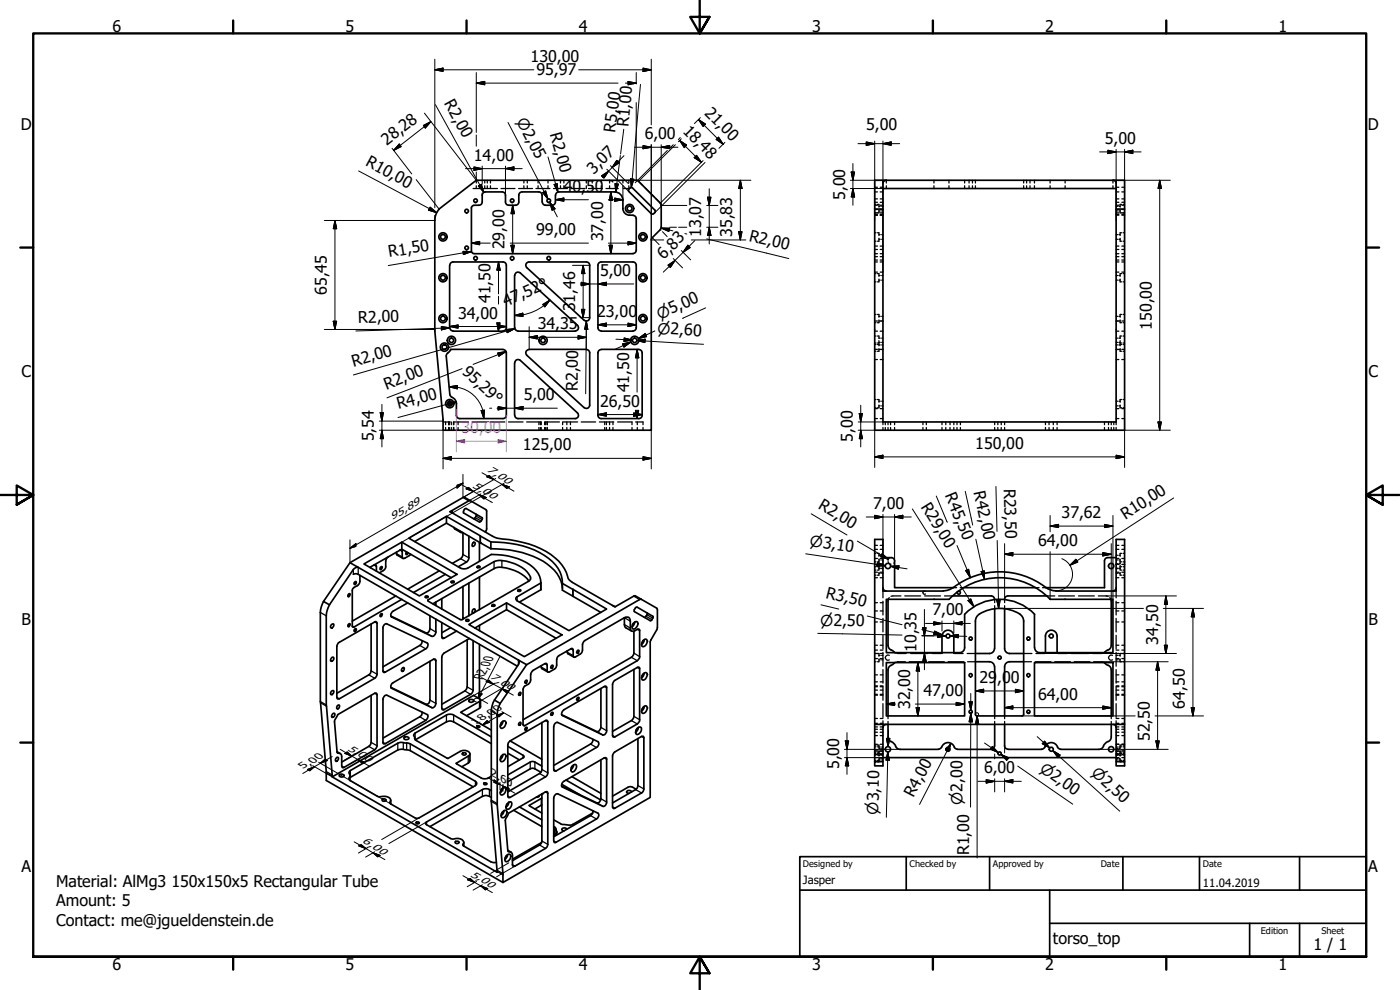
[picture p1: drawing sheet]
<svg xmlns="http://www.w3.org/2000/svg" width="420mm" height="297mm" viewBox="0 0 420 297" stroke-linecap="round" stroke-linejoin="round" font-family="sans-serif">
<defs><g id="words">
<g font-size="4.8">
<text x="33.7" y="9.6">6</text>
<text x="103.7" y="9.6">5</text>
<text x="173.7" y="9.6">4</text>
<text x="243.7" y="9.6">3</text>
<text x="313.7" y="9.6">2</text>
<text x="383.7" y="9.6">1</text>
<text x="159.3" y="18.5">130,00</text>
<text x="161" y="22.5">95,97</text>
<text x="133.2" y="31" transform="rotate(61 133.2 31)">R2,00</text>
<text x="211.3" y="34.1" transform="rotate(45 211.3 34.1)">21,00</text>
<text x="6.2" y="38.9">D</text>
<text x="165" y="40.2" transform="rotate(74 165 40.2)">R2,00</text>
<text x="184.7" y="39.9" transform="rotate(-83 184.7 39.9)">R5,00</text>
<text x="188.7" y="38.1" transform="rotate(-85 188.7 38.1)">R1,00</text>
<text x="193.5" y="41.8">6,00</text>
<text x="204.7" y="39.5" transform="rotate(45 204.7 39.5)">18,48</text>
<text x="260" y="39">5,00</text>
<text x="410.5" y="38.9">D</text>
<text x="116.1" y="43.7" transform="rotate(-38 116.1 43.7)">28,28</text>
<text x="331.5" y="43.2">5,00</text>
<text x="109.5" y="49.5" transform="rotate(28 109.5 49.5)">R10,00</text>
<text x="142.2" y="48.2">14,00</text>
<text x="178.2" y="52.4" transform="rotate(-45 178.2 52.4)">3,07</text>
<text x="169.2" y="57.5">40,50</text>
<text x="253.6" y="60" transform="rotate(-90 253.6 60)">5,00</text>
<text x="160.9" y="70.6">99,00</text>
<text x="210.4" y="71.1" transform="rotate(-90 210.4 71.1)">13,07</text>
<text x="219.8" y="71.1" transform="rotate(-90 219.8 71.1)">35,83</text>
<text x="116.8" y="77.2" transform="rotate(-10 116.8 77.2)">R1,50</text>
<text x="151.4" y="74.9" transform="rotate(-90 151.4 74.9)">29,00</text>
<text x="181" y="72.4" transform="rotate(-90 181 72.4)">37,00</text>
<text x="224.6" y="72.2" transform="rotate(13 224.6 72.2)">R2,00</text>
<text x="180.1" y="82.8">5,00</text>
<text x="199.3" y="78.1" transform="rotate(-45 199.3 78.1)">6,83</text>
<text x="98.1" y="88.5" transform="rotate(-90 98.1 88.5)">65,45</text>
<text x="137.5" y="95.6">34,00</text>
<text x="147.2" y="90.9" transform="rotate(-90 147.2 90.9)">41,50</text>
<text x="151.8" y="92" transform="rotate(-24 151.8 92)">47,52°</text>
<text x="172.7" y="93.5" transform="rotate(-90 172.7 93.5)">31,46</text>
<text x="179.3" y="95">23,00</text>
<text x="107.5" y="96.9" transform="rotate(-2 107.5 96.9)">R2,00</text>
<text x="161.4" y="98.8">34,35</text>
<text x="345.6" y="98.9" transform="rotate(-90 345.6 98.9)">150,00</text>
<text x="6.4" y="113.1">C</text>
<text x="106.1" y="110" transform="rotate(-16 106.1 110)">R2,00</text>
<text x="138.5" y="112" transform="rotate(42 138.5 112)">95,29°</text>
<text x="410.7" y="113.1">C</text>
<text x="116" y="116.9" transform="rotate(-21 116 116.9)">R2,00</text>
<text x="173.4" y="117.4" transform="rotate(-90 173.4 117.4)">R2,00</text>
<text x="188.8" y="117.7" transform="rotate(-90 188.8 117.7)">41,50</text>
<text x="119.6" y="122.8" transform="rotate(-15 119.6 122.8)">R4,00</text>
<text x="157.2" y="120.1">5,00</text>
<text x="180.1" y="122">26,50</text>
<text x="112.2" y="132.4" transform="rotate(-90 112.2 132.4)">5,54</text>
<text x="156.9" y="135.1">125,00</text>
<text x="256" y="132.5" transform="rotate(-90 256 132.5)">5,00</text>
<text x="292.7" y="134.7">150,00</text>
<text x="283.5" y="148.6" transform="rotate(67 283.5 148.6)">R45,50</text>
<text x="292.2" y="147.6" transform="rotate(78 292.2 147.6)">R42,00</text>
<text x="301.3" y="146.7" transform="rotate(89 301.3 146.7)">R23,50</text>
<text x="245.4" y="152.5" transform="rotate(30 245.4 152.5)">R2,00</text>
<text x="262.1" y="152.7">7,00</text>
<text x="276.2" y="152.1" transform="rotate(58 276.2 152.1)">R29,00</text>
<text x="318.6" y="155.4">37,62</text>
<text x="337.8" y="155.9" transform="rotate(-33 337.8 155.9)">R10,00</text>
<text x="311.5" y="163.9">64,00</text>
<text x="247.6" y="179.3" transform="rotate(14 247.6 179.3)">R3,50</text>
<text x="279.8" y="184.6">7,00</text>
<text x="6.4" y="187.4">B</text>
<text x="410.7" y="187.4">B</text>
<text x="275" y="195.6" transform="rotate(-90 275 195.6)">10,35</text>
<text x="347.5" y="193.4" transform="rotate(-90 347.5 193.4)">34,50</text>
<text x="277.1" y="208.8">47,00</text>
<text x="294" y="205">29</text>
<text x="299.3" y="205">,00</text>
<text x="311.5" y="209.9">64,00</text>
<text x="273.1" y="212.8" transform="rotate(-90 273.1 212.8)">32,00</text>
<text x="355.6" y="212.6" transform="rotate(-90 355.6 212.6)">64,50</text>
<text x="345.1" y="222.3" transform="rotate(-90 345.1 222.3)">52,50</text>
<text x="251.8" y="230.7" transform="rotate(-90 251.8 230.7)">5,00</text>
<text x="295.3" y="232.1">6,00</text>
<text x="274.2" y="239.6" transform="rotate(-63 274.2 239.6)">R4,00</text>
<text x="290.8" y="256.7" transform="rotate(-90 290.8 256.7)">R1,00</text>
<text x="6.4" y="261.7">A</text>
<text x="410.7" y="261.7">A</text>
<text x="16.9" y="266.2">Material: AlMg3</text>
<text x="51.4" y="266.2">150x150x5 Rectangular Tube</text>
<text x="16.9" y="272">Amount: 5</text>
<text x="16.9" y="277.7">Contact: me@jgueldenstein.de</text>
<text x="316" y="283.3">torso_top</text>
<text x="394.2" y="285">1 / 1</text>
<text x="33.7" y="290.9">6</text>
<text x="103.7" y="290.9">5</text>
<text x="173.7" y="290.9">4</text>
<text x="243.7" y="290.9">3</text>
<text x="313.7" y="290.9">2</text>
<text x="383.7" y="290.9">1</text>
</g>
<text font-size="4.8" fill="#f0f" x="138.5" y="130">30,00</text>
<g font-size="4.6">
<text x="154.9" y="36.3" transform="rotate(62 154.9 36.3)">⌀2,05</text>
<text x="198" y="96" transform="rotate(-25 198 96)">⌀5,00</text>
<text x="197.2" y="100.1" transform="rotate(3 197.2 100.1)">⌀2,60</text>
<text x="242.9" y="163.9" transform="rotate(8 242.9 163.9)">⌀3,10</text>
<text x="246.2" y="187.7" transform="rotate(1 246.2 187.7)">⌀2,50</text>
<text x="311.8" y="231.3" transform="rotate(35 311.8 231.3)">⌀2,00</text>
<text x="327.3" y="232.2" transform="rotate(42 327.3 232.2)">⌀2,50</text>
<text x="263.6" y="244.4" transform="rotate(-89 263.6 244.4)">⌀3,10</text>
<text x="288.9" y="241.4" transform="rotate(-90 288.9 241.4)">⌀2,00</text>
</g>
<text font-size="4" x="144.8" y="204.1" transform="rotate(-62 144.8 204.1)">R2,00</text>
<g font-size="3.4">
<text x="241" y="265.4">Jasper</text>
<text x="361" y="266">11.04.2019</text>
</g>
<text font-size="3.2" x="146" y="141.5" transform="rotate(30 146 141.5)">7,00</text>
<g font-size="3.1">
<text x="141.6" y="146" transform="rotate(30 141.6 146)">5,00</text>
<text x="117.7" y="156.1" transform="rotate(-30 117.7 156.1)">95,89</text>
<text x="147" y="203.6" transform="rotate(29 147 203.6)">7,00</text>
<text x="142.7" y="217.5" transform="rotate(-30 142.7 217.5)">18,00</text>
<text x="90.9" y="230.9" transform="rotate(-30 90.9 230.9)">5,00</text>
<text x="147.2" y="232.6" transform="rotate(30 147.2 232.6)">2,60</text>
</g>
<g font-size="3">
<text x="104.2" y="224.9" transform="rotate(30 104.2 224.9)">5,00</text>
<text x="108.6" y="252.8" transform="rotate(30 108.6 252.8)">6,0</text>
<text x="113.3" y="255.6" transform="rotate(30 113.3 255.6)">0</text>
<text x="141" y="262.8" transform="rotate(30 141 262.8)">5,00</text>
</g>
<g font-size="2.7">
<text x="241" y="260.1">Designed by</text>
<text x="273" y="260.1">Checked by</text>
<text x="298" y="260.1">Approved by</text>
<text x="330.3" y="260">Date</text>
<text x="361" y="260">Date</text>
<text x="378.4" y="280.1">Edition</text>
<text x="396.6" y="280.1">Sheet</text>
</g>
</g></defs>
<!-- layer: Visible (ISO) -->
<g fill="none" stroke="#000" stroke-width=".51">
<path d="M150.7 57.6h-5a.98 .98 0 0 0-1 1v2M150.7 57.6a.98 .98 0 0 1 1 1v2M156.7 57.6a.98 .98 0 0 0-1 1v2M156.7 57.6h5M161.7 57.6a.98 .98 0 0 1 1 1v2M166.7 58.6v2M167.7 57.6h16.8M167.7 57.6a.98 .98 0 0 0-.9 1M184.4 57.6a2.51 2.51 0 0 1 2.5 2.5v2.5a2 2 0 0 0 2 2M188.7 57.5l6.8 6.6M188.7 56.8v.6M189.1 56.4l-.4 .4"/>
<path d="M189.1 56.4h.7M189.8 56.4l6.7 6.7v.6M191.6 54.4l6.6 6.5M191.7 54.4l-.7-.3h-48.1l-11.1 8.6M265 56.6h70M266 54.1l-.7 .2-.3 .5v71.8h70v-63.9h2.5M334 54.1a.89 .89 0 0 1 1 .7v7.9M130.5 66.2v33.1M131.8 62.7l-1 1.6-.3 1.8M134.9 79.6v18.7M135 79.6a.98 .98 0 0 1 1-1h14.9a.99 .99 0 0 1 1.1 1v18.7M142.2 61.6l-.5 .3-.2 .4v13l.2 .5 .5 .3"/>
<path d="M142.2 76.1h47.8M142.2 61.6h1.5M144.7 60.6a.98 .98 0 0 1-1 1M151.7 60.6a.98 .98 0 0 0 1 1h2a.99 .99 0 0 0 1-1M158.8 78.6a.98 .98 0 0 0-.9 .6 .98 .98 0 0 0 .2 1.1l17.2 15.8M158.8 78.6h17.2M162.8 60.6a.98 .98 0 0 0 .9 1h2a.99 .99 0 0 0 1-1M176 78.6a.98 .98 0 0 1 1 1v15.7M189 64.6h1a.98 .98 0 0 1 .9 1M190.9 65.6v9.5a.98 .98 0 0 1-.9 1M195.5 64.1h.6M195.7 71.3l-.2 .7v57.1h-62.5l-.1-3.2"/>
<path d="M196.5 63.8l-.3 .3M198.2 61l.2 .7v6.5M198.4 68.2l-.3 .6-2.3 2.5M262.5 62.7v-8.6h75v75h-75v-66.4h2.5M130.5 99.3l2.5 26.5M135 98.3a.98 .98 0 0 0 1 1M136 99.4h14.9M152 98.3a.98 .98 0 0 1-1 1M154.4 82.6v15.7M154.5 98.3a.98 .98 0 0 0 1 1M154.5 82.6a.99 .99 0 0 1 .6-.9 .99 .99 0 0 1 1 .2l17.2 15.7a.98 .98 0 0 1 .2 1.1 .98 .98 0 0 1-.9 .6M155.4 99.4h17.3"/>
<path d="M177 95.3a.98 .98 0 0 1-.6 .9 .98 .98 0 0 1-1.1-.1M179.5 98.3v-18.7a.99 .99 0 0 1 1-1h9.5a.98 .98 0 0 1 .9 1v18.7M179.5 98.3a.98 .98 0 0 0 .9 1M180.5 99.4h9.5M190.9 98.3a.98 .98 0 0 1-.9 1M134.4 105.9l-.4 .4-.1 .6 1.1 11.4 .2 .6 .4 .3M135.2 104.9l-.8 1M135.3 104.8h15.6M135.3 104.9h-.1M135.7 119.2a2 2 0 0 1 1.3 1.9M151 104.9a.98 .98 0 0 1 1 1v18.7M154.4 108.9v15.7"/>
<path d="M154.5 108.9a.99 .99 0 0 1 .6-.9 .99 .99 0 0 1 1 .1l17.2 15.8a.98 .98 0 0 1 .2 1.1 .98 .98 0 0 1-.9 .6h-17.2a.99 .99 0 0 1-.9-1M158.8 104.9a.98 .98 0 0 0-.9 .6 .98 .98 0 0 0 .2 1.1l17.2 15.7M158.8 104.8h17.2M176 104.9a.98 .98 0 0 1 1 1v15.7M180.4 104.9a.98 .98 0 0 0-.9 1v18.7M180.5 104.8h11.2M191.7 104.9a.98 .98 0 0 1 1 1v18.7M137 124.6a.99 .99 0 0 0 1 1h13a.98 .98 0 0 0 1-1M137 121.1v3.5M177 121.6a.98 .98 0 0 1-.6 .9 .98 .98 0 0 1-1.1-.2M179.5 124.6a.98 .98 0 0 0 .9 1h11.3M192.7 124.6a.98 .98 0 0 1-1 1"/>
<path d="M134 154.9v2.1M135.1 153.5l12.7 7.4 1.4 .6a35.3 35.3 0 0 1 16.1 4.9 11.9 11.9 0 0 1 5.2 7.1l1.3 1.2 12.7 7.4 6-3.4 2 1.1M135.1 153.5h.7l-.4 .2 .4 .2M136.2 158.2l.3 .5 1.8 1.1M137.9 159.2a.76 .76 0 0 0 1 .6M138.9 159.8v6.9l-.7 .9-2.4 1.4M139.4 152.8l.5-.2 4.8 2.7 .1 .3-.4 .7-.5 .3-4.8-2.7zM141.2 150.2l4.8 2.9v5.6l-.3 .9M141.2 150.2l-.5 .1-5.6 3.2M141.2 150.2l-1.8-1-.5 .1-33.9 19.5-7.9 11.7M142.9 154.3v.6l-.4 .6-.4 .1M104.6 178.2l.2-.1 .3 .2-.2 .5-.4 .3-.1-.4z"/>
<path d="M105 168.8l53.1 30.6 33.9-19.5 .5-.1M106 172.3l.8-.2 .7 .2 47.8 27.6M107.5 170.2a1.52 1.52 0 0 0-1.5 .7l-7.1 10.6M108 172.6l-.1 2.2a2.94 2.94 0 0 1-1.9 1.7l-.3 .5v11l.3 .2 14.6-8.4M109.2 169.2l11.4-6.5 16.6 9.6-11.3 6.5zM111 170.2l9.6-5.4 14.8 8.5M111.2 170.2v.2M112.3 169.5h.5l.1 .2 .1 1.7M114.1 170.3l.4-.3 .2 .2-.1 .5-.4 .2zM116.5 167.1l-.5 .5a3.9 3.9 0 0 0-.2 2.7 2.73 2.73 0 0 1-1.9 1.6M118.8 178.8l-13.1 7.6M119 165.7l.2 .8 1.8 1.1"/>
<path d="M120 165l.7 .1v2l.3 .5 .5-.1 1.8-1.2M120.6 162.7v2.1M122 165.6l-.1 .8h.3l.3-.6M124.5 162.5l9.5-5.5 10.1 5.9M127.6 178.9h.8l.1 .3a.6 .6 0 0 1-.9-.1zM131.9 171.2l-9.5 5.6M132.6 179.6v3.1M133.7 172.3l-9.6 5.5M135.4 174.4l.5-.1 .4 .2-.2 .4h-.3l-.5-.3zM138.9 175.9v10M140.7 160.9v6.9l-.7 .8-2.5 1.4M140.7 174.9v9.9"/>
<path d="M141.9 163l.5-.3 .2 .4-.2 .6-.5 .2-.2-.3zM143.2 170l.5-.2 .4 .4-.8 .1zM143.9 173.1v9.8M144 162.7l-.1 5.7M144.1 162.9v-2.1l-10.1-5.9-11.3 6.6 15.9 9.1 1.7-.1 7.1-4.1a17.5 17.5 0 0 1 13.5 4.8 5.6 5.6 0 0 1 1.4 3.7l-7.1 4.2a.65 .65 0 0 0-.4 .6 .65 .65 0 0 0 .4 .6l15.6 8.9 11.3-6.5-10.1-5.9M144.1 160.8l3.2 1.8M144.1 162.9l3.2 1.7M147.3 162.6a27.3 27.3 0 0 1 18.4 5.9 8.6 8.6 0 0 1 3.1 6.6M147.3 164.6a28.6 28.6 0 0 1 17 4.7 9.8 9.8 0 0 1 4.5 7.2M147.3 162.6v2M155.4 177l.6-.1 .3 .2-.5 .4zM158.7 174.4a11.4 11.4 0 0 0-9.9-4l-18.9 10.8"/>
<path d="M162.3 174.7v2.3l-6.4 3.6M168.8 175.1l3.2 1.7M168.8 175.1v2l3.2 1.8M172 178.9l8.3 4.9M172 176.8v2.1M192.5 179.8l4.6 2.7 .2 .4-.1 5.7-2.1 4v46.7l-44.2 25.5v-2.7l-1.7-20.6v-27.1a6.5 6.5 0 0 1 .9-3.3M265 176.3a.98 .98 0 0 0 1 1M265 167.3h2.5a.99 .99 0 0 1 1 1v8h17.6M266.6 179.8l-.1 13.8M283.1 177.3h-18.1v-15.5h-2.5v66.7M285.8 178.8h11.7a.98 .98 0 0 1 .9 1M286.1 176.2l-1.4 .8-1.6 .3"/>
<path d="M286.1 176.3a22.8 22.8 0 0 1 27.8 0M287.7 177.3a.48 .48 0 0 1 .5 .5 .48 .48 0 0 1-.6 .5 .48 .48 0 0 1-.3-.7M289.2 176.3h21.6M298.5 179.8v.1M301.5 179.8v.1M313.9 176.2l1.4 .8 1.6 .3M314.1 178.8h-11.6a.98 .98 0 0 0-1 1M315.2 179.8h18.8v16h-22M315.2 179.8a21 21 0 0 0-30.4 0h-18.8v16h22M316.9 177.3h18.1v-15.5h2.5v55.5h-75M333.4 179.8l.1 13.8M335 167.3h-2.5a.98 .98 0 0 0-1 1v8h-17.6"/>
<path d="M335 176.3a.98 .98 0 0 1-1 1M97.1 180.5l-.7 1.7-.3 1.6v26.7l1.8 21v2.7l53 30.6M97.1 180.5l1.8 1M98.9 181.5l-.7 1.7-.3 1.6v26.7l1.8 21.6 42.4-24.5 1.8 1.1M99.4 187.4l.5-.2 .3 .3-.3 .6-.5 .4-.2-.4zM99.4 197.5l.5-.3 .2 .1v.6a.68 .68 0 0 1-.8 .5zM101.5 192.9l11-6.3 .2-.1 .4 .2v16l-.6 .8-10.6 6.2h-.6l-.2-.5v-15.3zM104.5 187.4l.5-.3-.3 .9-.3-.1zM106.5 188.7l.4-.1v.4l-.5 .5-.2-.3zM111.4 187.2v14.1l-.2 .7-.5 .5-9.6 5.5M114.3 184.2l.4-.1v.2l-.1 .5-.4 .2-.2-.3zM115.3 187.4l.8-.2 12.2 5.8 .2 .4-.2 .8-.5 .5-12.2 7h-.5l-.2-.2v-13.4z"/>
<path d="M122.4 180.9l-4.7 2.7-.4 .7 .2 .8 12.1 5.8a1.3 1.3 0 0 0 1.2-1.2v-3.9M126.7 192.3l-.2 .9-.5 .5-11.1 6.4M128.4 180.1l20.4-11.8a11.7 11.7 0 0 1 9.9 4l.5 .8a1.06 1.06 0 0 1-.7 1.4l-19.9 11.5-10.1-5.6zM129 198.4v11.6l-.3 1.1-.8 .2-10.6-5.1M129 184.8v4.2l-.3 .6-.6 .3-10.8-5.1M130.8 180.6v1.1M132.6 186.8v4.3l.2 .5 .5-.1 3.7-2.2M135.3 188.3l-2.7 1.6M139.8 186l.6-.1 .4 .2-.3 .3h-.3h-.2zM140.2 192l-.1 14.4-.6 .9-6.9 4M140.7 187.4l11.3-6.5 16.7 9.6-11.3 6.5zM140.9 191.6l-7.6 4.3-.6 .9-.1 15.7 .2 .5 .5-.1 7.9-4.6 .7-.9 .1-15.2"/>
<path d="M141.9 183l.5-.3 .2 .4-.2 .6-.5 .2-.2-.3zM142.5 188.5l9.5-5.6 14.9 8.6M143.9 187.6v1.6M143.9 193.3v16.4M147.6 181.5l.5-.2 .5 .3-.6 .3-.3-.1zM152 180.9v2M155.6 198a1.06 1.06 0 0 1 0 1.4l-7.2 10.6M158.1 199.4l-8 11.7M162.4 199.8l.3 .8 1.8 1.1M170.2 195.2l.2 .9 1.8 1.1M173.3 195.2l.2-.1 .3 .1-.2 .6-.4 .2-.2-.3zM183.8 181.7l.9 .3"/>
<path d="M187.4 185.3l.2 2.8 1.9 1.2M190.1 187l-.3 .5M190.2 186.9l.7-.4h.3a1.46 1.46 0 0 1-1.3 2.2 1.25 1.25 0 0 1 .3-1.8zM190.2 189.4v6.5l-.7 1.3-32.5 18.7M190.6 186.6l-.4 .8-.5 .7M190.8 182.2h.4l4.7 2.7 .1 .3-.5 1h-.4l-4.7-2.7v-.6zM193 192.3l-.3 .5M193 192.1l1-.3a1.43 1.43 0 0 1-1.2 2.2 1.3 1.3 0 0 1 .2-1.9zM193.4 191.9l-.3 .9-.6 .6M194.2 183.9v.6l-.5 .6-.3 .1M266 198.8h23.5v16h-23.5zM266.5 193.6l.4 1 .5 .4"/>
<path d="M267.4 195l1.2 .8M267.4 199.6l-.7 .7-.2 .7v13.8M268.6 198.8l-1.2 .8M282.7 190.8v5M282.8 190.8a1.75 1.75 0 0 1 1.7-1.7 1.75 1.75 0 0 1 1.8 1.7M286.3 190.8v5M289.5 184.3v10a1.49 1.49 0 0 1-1.5 1.5M289.5 184.3a14.5 14.5 0 0 1 21 0M292.7 198.6h4.3a1.49 1.49 0 0 1 1.4 1.4M294 184.2l-1.1 1.2-.2 1v27.9M294 184.2a11.8 11.8 0 0 1 12.1 0M298.5 194.6a1.49 1.49 0 0 1-1.5 1.5h-4.3"/>
<path d="M298.5 182.7v11.8M301.5 182.7v11.9a1.49 1.49 0 0 0 1.5 1.5h4.2M306 184.2l.7 .7 .5 1.5v27.9M307.2 198.6h-4.2a1.49 1.49 0 0 0-1.5 1.4M310.5 198.8h23.5v16h-23.5zM310.5 184.3v10M310.5 194.3a1.49 1.49 0 0 0 1.5 1.5M313.8 190.8a1.75 1.75 0 0 1 1.7-1.7 1.75 1.75 0 0 1 1.7 1.7M313.8 190.8v5M317.2 190.8v5M331.4 198.8l1.1 .8M332.5 195l-1.1 .8"/>
<path d="M332.6 199.6l.7 .7 .2 .7v13.8M333.5 193.6l-.2 .7-.7 .7M99.4 207.4l.5-.2 .3 .3-.3 .6-.5 .4-.2-.4zM99.8 214.3l.5-.3 .2 .1v.6a.68 .68 0 0 1-.9 .5zM101.2 211.8l.5-.3 .2 .3a.64 .64 0 0 1-.8 .8zM101.3 214.4l11.2-6.4 .6 .1 .1 15.7-.3 .7-.4 .5-9.5 5.4-.4-.5v-2.9a1.24 1.24 0 0 0-1.4-1.1l-.8-9.6zM111.4 208.6v14.1l-.2 .7-.5 .6-8.1 4.6M115.6 208.6h.5l12.2 5.8 .2 .5-.2 .7-.5 .5-12.2 7-.5 .1-.2-.2v-13.5zM117.7 205l12.4-7.2 .6 .1 .1 13.2-.2 .7-.5 .5h-.5l-12.1-5.8-.2-.8zM120.7 200.5l.5-.2 .1 .3-.1 .6-.5 .3-.2-.3zM126.7 213.7l-.2 .9-.5 .5-11.1 6.4M140.7 210.1l.5-.2 .9 .2a.7 .7 0 0 1-.7 .6 .7 .7 0 0 1-.7-.6z"/>
<path d="M143.2 217.8h.6l.2 .2-.7 .3-.2-.3zM143.9 209.7l.3 .3-.3 .5-5.7 3.2 9.2 5.4M144.2 210l-.1 2.3-4.1 2.4M148.4 210l-.4 .9-.6 2.4v27.2l1.8 21.2-49.5-28.6M148.4 210l1.7 1.1M150.5 216.8l-.3 .5M150.6 216.6l1-.3a1.43 1.43 0 0 1-1.2 2.2 1.3 1.3 0 0 1 .2-1.9zM150.9 216.4l-.2 .8-.6 .7M155.7 217l.6-.3v.5l-.3 .4-.4-.1zM157.7 218.3l.3-.1 .2 .2-.1 .5-.4 .2-.2-.3zM157.7 204.2l.4-.1 .1 .2-.3 .7-.4-.1v-.3zM159.7 201.4l4.1-2.3 .3 .1 .1 2 .3 .5 2.1-1.1a3 3 0 0 0 .5-2.7l.2-.7 .5-.5 3.8-2.2 .4 .6 .2 2.1h.3l1.9-1.1a3 3 0 0 0 .4-2.7l.7-1.2 11.9-6.9a1.08 1.08 0 0 1 1.2-.1 1.08 1.08 0 0 1 .6 1.2v2.1a.84 .84 0 0 0 .4 .8 .84 .84 0 0 0 1-.1l.9-.5 .5 .3v8.3l-.7 .9-34 19.6-.3-.4v-10.6l.5-.9a2.25 2.25 0 0 0 1.8-1.9v-2z"/>
<path d="M162.6 216.8v14.1l-.2 .7-.5 .5-9.5 5.5M165.5 213.8l.4-.1 .1 .5-.6 .4-.1-.3zM166.6 217l.8-.2 12.1 5.8 .2 .4-.2 .8-.5 .5-12.1 7h-.5l-.2-.4v-12.9zM169 213.2l12.4-7.2 .5-.1 .2 .2v13.5l-.2 .3a.81 .81 0 0 1-1 .6l-12.1-5.8a.92 .92 0 0 1 .2-1.5zM173.3 209.3l.4-.1 .1 .2-.4 .7-.3-.1-.1-.2zM180.3 206.6v11.6l-.2 .7a.81 .81 0 0 1-1 .6l-10.6-5.1M184.3 204.3l7-4 .2-.2 .5 .3v15.9l-.7 .9-6.8 3.9-.4 .1-.3-.6v-15.3zM190.2 200.9v14.4l-.7 .9-5.7 3.2M191.1 218.7l-.2 .4M191.3 218.5l.7-.4 .3 .1a1.43 1.43 0 0 1-1.3 2.1 1.3 1.3 0 0 1 .3-1.8zM191.6 218.2l-.3 .9-.5 .6M193 202.3l-.3 .5"/>
<path d="M193 212.3l-.3 .5M193 202.2l1-.3a1.46 1.46 0 0 1-1.2 2.1 1.3 1.3 0 0 1 .2-1.8zM193 212.1l1-.3a1.43 1.43 0 0 1-1.2 2.2 1.3 1.3 0 0 1 .2-1.9zM193.4 201.9l-.3 .8-.6 .7M193.4 211.9l-.3 .9-.6 .6M266 217.3a.98 .98 0 0 0-1 1v11.5h-2.5v-1.3h2.5M266.5 217.3l.1 4.2 .3 .6 .5 .4M292.7 214.3l.5 .5h13.5l.5-.5M298.5 200.1v14.7M298.5 217.3v6.5M301.5 217.3v6.5a.98 .98 0 0 0 1 1M301.5 200.1v14.7"/>
<path d="M333.5 217.3v4.2l-.4 .6-.5 .4M334 217.3a.88 .88 0 0 1 1 1v10.2M337.5 217.3v12.5h-2.5v-1.3h2.5M100.9 227.4l.4-.2 .3 .3-.1 .4-.6 .6-.3-.4zM101.2 225.5l.9 .6M102 232.4l.7-.1 .6 .2a.74 .74 0 0 1-.8 .7 .74 .74 0 0 1-.7-.6zM104.9 231.4l14.5-8.4 1.2-.3 2.5 .5 19.6 11.2a.71 .71 0 0 1 .4 .7 .71 .71 0 0 1-.4 .6l-17.2 9.8-1-.2-7.2-4.1-.3-.4a1.02 1.02 0 0 0 .2-1.1 1.02 1.02 0 0 0-1-.6l-2.9-.2-8.4-4.9a.78 .78 0 0 1 .1-1.1v-.4a.78 .78 0 0 1-.1-1.1zM105 233.3l14.4-8.3 1.2-.2 2.5 .4 18.9 10.9M105 232.7v1.5M114.7 240l.7-.3 .5 .4-.8 .3-.3-.1zM121.2 221.3l.5-.2a.78 .78 0 0 1 1 .4l-.3 .4h-.7l-.4-.1zM124.5 221.5v.1"/>
<path d="M124.7 222l9.3-5.4 1.3-.3 .8 .3 11.3 6.5M138.7 226.1l.7-.2h.4l.1 .4-.8 .3zM141 226.2v2l-.2 .5-2.2 1.3M145.3 234.9h.6l.3 .3-.8 .2-.2-.3zM147.4 237.2l-.9-.5h-1.3l-17.4 10.1v.5l.2 .1 7.2 4.2 .8 .2a2.25 2.25 0 0 1 3.2 1.1l-.3 .6 .3 .4M147.4 221.1l-11.3-6.5-.8-.3-1.3 .3-9.4 5.3-.4 .5 .3 1.4 .4 .4 9.5 5.4 3.6-2.1a1.93 1.93 0 0 1 3 .9l-.5 .5-3.6 2.1 7.5 4.4 .8 .3a2.78 2.78 0 0 0 2.2-.8M147.4 239.3l-1.4-.6-1.2 .2-15.8 9.1M150.5 236.8l-.3 .5M150.5 226.8l-.3 .5M150.6 236.7l1-.4a1.43 1.43 0 0 1-1.2 2.2 1.3 1.3 0 0 1 .2-1.8zM150.6 226.7l.3-.3 .7-.1a1.5 1.5 0 0 1-1.2 2.2 1.3 1.3 0 0 1 .2-1.8zM150.9 236.4l-.2 .8-.6 .7"/>
<path d="M150.9 226.4l-.2 .9-.6 .6M152.4 224l4.6 2.6 .3 .4-.1 .3-4.8 2.7M152.4 226l3.5 2M153.1 222.3l10.6-6.1 .3-.1 .3 .2 .1 15.6-.2 .7-.5 .5-10.6 6.2h-.5l-.2-.4v-15.4l.2-.7zM153.1 222.3l9.5 5.5M161.8 238.7l-.3 .4-.5 .1M162.3 231.7l-2.1-1.1h-.8l-7 4M162.6 238.2v14.1l-.2 .7-.5 .5-8.1 4.7M162.6 229.9l-2.1-1.3-1.1-.1-7 4M162.6 239.4l-3.8 2.3 3.8 2.3M166.6 238.5l.8-.3 12.1 5.8 .2 .8-.7 .9-12.1 7-.5 .1-.2-.5v-12.9zM168.6 235.3l5.5 3.2"/>
<path d="M169 234.6l12.4-7.2 .7 .1v13.5l-.7 .9h-.5l-12.1-5.8a.97 .97 0 0 1 .2-1.5zM169.9 234l10.4 6M171.6 233l8.7 5M171.7 229.9l-.3 .4M171.8 229.7l1-.3a1.46 1.46 0 0 1-1.2 2.2 1.3 1.3 0 0 1 .2-1.9zM172.1 229.5l-.2 .8-.6 .6M177.9 221.9l-.2 .8-.5 .6-11 6.4M180.3 228v11.6l-.7 1.2-.5 .1-10.6-5.1M184.3 225.8l8.2-4.8 .5-.1 .2 .2v15.6l-.2 .7-.5 .5-8.2 4.7-.5-.5v-15.3zM189.5 237.6a.77 .77 0 0 0-.8-.4 .77 .77 0 0 0-.6 .6l.6 .2M190.9 236.8a2.2 2.2 0 0 0-2.4-.6l-4.7 2.7M191.5 221.6v14.1l-.2 .7-.5 .5-7 4"/>
<path d="M265 227.3h70M267.4 222.5l1 .7 .4 .7M268.8 223.9l.7 .8 .7 .1h11.5M282.6 224.1l-.4 .5-.5 .2M282.6 224.1a2.04 2.04 0 0 1 2.1-1.3 2.04 2.04 0 0 1 1.8 1.6l.8 .4M287.3 224.8h10.2M298.4 223.8a.98 .98 0 0 1-.9 1M302.5 224.8h10.2M313.6 224.1l-.4 .5-.6 .2M313.6 224.1a2.04 2.04 0 0 1 2.1-1.3 2.04 2.04 0 0 1 1.8 1.6l.8 .4M318.3 224.8h11.5M332.5 222.5l-.9 .7-.8 1.3-1 .3"/>
<path d="M117.3 240.1v1.1M125 246.7l.5-.1 .4 .3-.8 .3-.3-.3zM136.7 252.5h.9l.2 .3-.8 .3-.4-.3zM139.2 253.9l8.1 4.7 .8 .2 .9-.1M139.2 252.7v1.2M150.8 243.6l-.3 .5M150.9 243.5l.4-.3 .6-.1a1.43 1.43 0 0 1-1.3 2.2 1.19 1.19 0 0 1 .3-1.8zM151.3 243.3l-.3 .8-.6 .6M152 256.8l-.4 .6M152 256.7l.7-.4h.3a1.43 1.43 0 0 1-1.2 2.2 1.3 1.3 0 0 1 .2-1.8zM152.2 241.2l-.2 .3M152.3 256.4l-.2 .8-.6 .7"/>
<path d="M152.4 241l.3-.3 .7-.1a1.49 1.49 0 0 1-1.3 2.2 1.25 1.25 0 0 1 .3-1.8zM152.4 255.1l1 .6M152.6 244l11.1-6.4 .5-.1 .1 .2 .1 15.7-.2 .6-.5 .6-9.5 5.4-.3-.2-.1-.4v-2.8a1.24 1.24 0 0 0-1.3-1.2l-.9-9.2zM152.7 240.7l-.2 .8-.7 .7M154.2 243.1l8.4 4.9M155.9 242.1l6.7 3.9M162.6 252.8l-8.8 5M162.6 241.5l-2.1 1.2M166.2 248a1.91 1.91 0 0 1 .8 2.2l-.8 .5M166.2 250l.5 .4M166.9 248.8v1.5M170.1 248.8l-.4-.3a.7 .7 0 0 0-1 .5l.6 .3"/>
<path d="M177.9 244l-6.3 3.5-3.1-.2-2.3-1.3M177.9 243.3l-.2 .9-.5 .5-11 6.4"/>
<circle cx="132.9" cy="71.1" r="1.24"/>
<circle cx="132.9" cy="71.1" r=".73"/>
<circle cx="140" cy="63.3" r=".54"/>
<circle cx="140" cy="74.4" r=".54"/>
<circle cx="142.7" cy="77.5" r=".54"/>
<circle cx="142.7" cy="60.2" r=".54"/>
<circle cx="153.7" cy="60.2" r=".54"/>
<circle cx="153.7" cy="77.5" r=".54"/>
<circle cx="164.7" cy="77.5" r=".54"/>
<circle cx="164.7" cy="60.2" r=".54"/>
<circle cx="188.9" cy="62.6" r="1.24"/>
<circle cx="188.9" cy="62.6" r=".73"/>
<circle cx="192.9" cy="71.1" r="1.24"/>
<circle cx="192.9" cy="71.1" r=".73"/>
<circle cx="132.9" cy="83.3" r="1.24"/>
<circle cx="132.9" cy="95.6" r="1.24"/>
<circle cx="132.9" cy="83.3" r=".73"/>
<circle cx="132.9" cy="95.6" r=".73"/>
<circle cx="192.9" cy="95.6" r="1.24"/>
<circle cx="192.9" cy="83.3" r="1.24"/>
<circle cx="192.9" cy="95.6" r=".73"/>
<circle cx="192.9" cy="83.3" r=".73"/>
<circle cx="133.4" cy="104.2" r="1.24"/>
<circle cx="133.4" cy="104.2" r=".73"/>
<circle cx="135.5" cy="102.1" r=".67"/>
<circle cx="135.5" cy="102.1" r="1.24"/>
<circle cx="163" cy="102.1" r=".67"/>
<circle cx="163" cy="102.1" r="1.24"/>
<circle cx="190.5" cy="102.1" r=".67"/>
<circle cx="190.5" cy="102.1" r="1.24"/>
<circle cx="135" cy="121.1" r="1.24"/>
<circle cx="135" cy="121.1" r=".73"/>
<circle cx="106.7" cy="175" r=".4"/>
<circle cx="266.5" cy="169.8" r=".79"/>
<circle cx="333.5" cy="169.8" r=".79"/>
<circle cx="284.5" cy="190.8" r=".6"/>
<circle cx="291.3" cy="191.6" r=".48"/>
<circle cx="300" cy="197.3" r=".48"/>
<circle cx="308.6" cy="191.6" r=".48"/>
<circle cx="315.5" cy="190.8" r=".6"/>
<circle cx="156" cy="208.1" r=".45"/>
<circle cx="165.7" cy="200" r=".45"/>
<circle cx="291.3" cy="213.6" r=".48"/>
<circle cx="291.3" cy="202.6" r=".48"/>
<circle cx="308.6" cy="213.6" r=".48"/>
<circle cx="308.6" cy="202.6" r=".48"/>
<circle cx="266.5" cy="224.8" r=".79"/>
<circle cx="284.5" cy="224.8" r=".6"/>
<circle cx="300" cy="226.1" r=".48"/>
<circle cx="315.5" cy="224.8" r=".6"/>
<circle cx="333.5" cy="224.8" r=".79"/>
</g>
<!-- layer: Hidden (ISO) -->
<g fill="none" stroke="#000" stroke-width=".38">
<path d="M142 56.6h2.1M142.9 54.1v.8M142.9 55.7v.9M145.1 56.6h4.2M145.5 54.1v.8M145.5 55.7v.9M146.2 54.1v.8M146.2 55.7v.9M147.2 54.1v.8M147.2 55.7v.9M150.4 56.6h4.2M155.6 56.6h4.2"/>
<path d="M157.2 54.1v.8M157.2 55.7v.9M158.2 54.1v.8M158.2 55.7v.9M160.8 56.6h4.2M161.5 54.1v.8M161.5 55.7v.9M164.5 54.1v.8M164.5 55.7v.9M166.1 56.6h4.2M168.2 54.1v.8M168.2 55.7v.9"/>
<path d="M169.2 54.1v.8M169.2 55.7v.9M171.4 56.6h4.2M176 54.1v.8M176 55.7v.9M176.6 56.6h4.2M177.7 54.1v.8M177.7 55.7v.9M180.5 54.1v.8M180.5 55.7v.9M181.9 56.6h3.6M182.9 55.7v.9"/>
<path d="M183.3 54.3l-.4-.2v.8M183.6 54.4l.4 .2M184 56.6h.1M186.9 54.1v.8M186.9 55.7v.9M188.7 55.7v.9h-1.6M188.7 54.1v.8M190.9 54.1l.2 .1M191.4 54.2l1.5 1.5M193.6 56.4l2.6 2.6M196.8 59.6l1.5 1.5M262.5 57.6h.8"/>
<path d="M262.5 59.7h.8M262.5 56.2h.8M264.2 57.6h.8M264.2 59.7h.8M264.2 56.2h.8M265 54.1v.2M265 54.4v.3M265 54.8h.1M265.2 54.3l-.2 .3M265.6 54.2l.4-.1v.8M266 55.7v.9M280.3 54.1v.8"/>
<path d="M280.3 55.7v.9M284.8 54.1v.8M284.8 55.7v.9M289.5 54.1v.8M289.5 55.7v.9M290.8 54.1v.8M290.8 55.7v.9M291.8 54.1v.8M291.8 55.7v.9M292.7 54.1v.8M292.7 55.7v.9M307.2 54.1v.8"/>
<path d="M307.2 55.7v.9M308.1 54.1v.8M308.1 55.7v.9M309.1 54.1v.8M309.1 55.7v.9M310.5 54.1v.8M310.5 55.7v.9M315.2 54.1v.8M315.2 55.7v.9M319.7 54.1v.8M319.7 55.7v.9M334 55.7v.9"/>
<path d="M334.4 54.2l-.4-.1v.8M334.8 54.3l.2 .3M335 54.4v.3M335 54.1v.2M335 54.8h.1M335 57.6h.8M335 59.7h.8M335 56.2h.8M336.7 57.6h.8M336.7 59.7h.8M336.7 56.2h.8M198.4 61.4v.2"/>
<path d="M262.5 61.6h.8M262.5 76.1h.8M262.5 64.6h.8M262.5 78.6h.8M262.5 72.4h.4M262.5 69.8h.4M262.5 60.7h.8M262.5 77h.8M262.5 78h.8M262.5 62.9h.8M262.5 73.8h.8M262.5 74.9h.8"/>
<path d="M262.5 61.3h.4M262.5 64.3h.8M263.3 61.3h.5v.9M263.3 69.8h.5v.9M263.8 63v.9h-1.3M263.8 71.5v.9h-.5M263.8 70.4h.4M263.8 71.8h.4M263.8 61.9h.4M263.8 63.3h.4M264.2 61.6h.8M264.2 76.1h.8"/>
<path d="M264.2 64.6h.8M264.2 78.6h.8M264.2 60.7h.8M264.2 77h.8M264.2 78h.8M264.2 62.9h.8M264.2 63.9h.8M264.2 73.8h.8M264.2 74.9h.8M264.2 64.3h.8M264.6 70.4h.4M264.6 71.8h.4"/>
<path d="M264.6 61.9h.4M264.6 63.3h.4M335 61.6h.8M335 76.1h.8M335 64.6h.8M335 78.6h.8M335 70.4h.4M335 71.8h.4M335 60.7h.8M335 77h.8M335 78h.8M335 62.9h.8"/>
<path d="M335 63.9h.8M335 73.8h.8M335 74.9h.8M335 61.9h.4M335 63.3h.4M335 64.3h.8M335.8 70.4h.4M335.8 71.8h.4M335.8 61.9h.4M335.8 63.3h.4M336.2 63v.9h1.3M336.2 71.5v.9h.4"/>
<path d="M336.6 61.3h-.4v.9M336.6 69.8h-.4v.9M336.7 61.6h.8M336.7 76.1h.8M336.7 64.6h.8M336.7 78.6h.8M336.7 60.7h.8M336.7 77h.8M336.7 78h.8M336.7 62.9h.8M336.7 73.8h.8M336.7 74.9h.8"/>
<path d="M336.7 64.3h.8M337.1 72.4h.4M337.1 69.8h.4M337.1 61.3h.4M262.5 99.4h.8M262.5 96.3h.8M262.5 96.8h.4M262.5 94.3h.4M262.5 84.6h.4M262.5 82.1h.4M262.5 81.6h.8M263.3 82.1h.5v.8"/>
<path d="M263.3 94.3h.5v.9M263.8 83.7v.9h-.5M263.8 96v.8h-.5M263.8 94.9h.4M263.8 96.3h1.2M263.8 82.7h.4M263.8 84.1h.4M264.2 99.4h.8M264.2 81.6h.8M264.6 94.9h.4M264.6 82.7h.4M264.6 84.1h.4"/>
<path d="M335 99.4h.8M335 94.9h.4M335 96.3h1.2M335 82.7h.4M335 84.1h.4M335 81.6h.8M335.8 94.9h.4M335.8 82.7h.4M335.8 84.1h.4M336.2 83.7v.9h.4M336.2 96v.8h.4M336.6 82.1h-.4v.8"/>
<path d="M336.6 94.3h-.4v.9M336.7 99.4h.8M336.7 96.3h.8M336.7 81.6h.8M337.1 96.8h.4M337.1 94.3h.4M337.1 84.6h.4M337.1 82.1h.4M262.5 104.8h.8M262.5 119.9h.4M262.5 105.4h.4M262.5 102.9h.4"/>
<path d="M262.5 103.4h.4M262.5 100.8h.4M262.5 107.9h.8M263.3 100.8h.5v.7M263.3 119.9h.5v.8M263.3 102.9h.5M263.3 103.4h.5M263.8 102.2v1.5M263.8 104.6v.8h-.5M263.8 103.5h.4M263.8 104.9h.4M263.8 101.5h.4"/>
<path d="M263.8 102.7h.4M264.2 104.8h.8M264.2 107.9h.8M264.6 103.5h.4M264.6 104.9h.4M264.6 101.5h.4M264.6 102.7h.4M335 104.8h.8M335 103.5h.4M335 104.9h.4M335 101.5h.4M335 102.7h.4"/>
<path d="M335 107.9h.8M335.8 103.5h.4M335.8 104.9h.4M335.8 101.5h.4M335.8 102.7h.4M336.2 102.2v1.5M336.2 104.6v.8h.4M336.2 102.9h.4M336.2 103.4h.4M336.6 100.8h-.4v.7M336.6 119.9h-.4v.8M336.7 104.8h.8"/>
<path d="M336.7 107.9h.8M337.1 119.9h.4M337.1 105.4h.4M337.1 102.9h.4M337.1 103.4h.4M337.1 100.8h.4M133 126.6h2.1M133.7 126.6v.8M133.7 128.3v.8M134.7 126.6v.8M134.7 128.3v.8M134.8 126.6v.8"/>
<path d="M134.8 128.3v.8M135.4 126.6v.8M135.4 128.3v.8M136.1 126.6v.8M136.1 128.3v.8M136.2 128.3v.8M137.5 126.6v.8M137.5 128.3v.8M140.6 126.6h-4.4v.8M141.7 126.6h4.3M147.1 126.6h4.4M152.6 126.6h4.4"/>
<path d="M158.1 126.6h4.3v.8M161.7 126.6v.8M161.7 128.3v.8M162.2 126.6v.8M162.2 128.3v.8M162.4 128.3v.8M163.4 126.6v.8M163.4 128.3v.8M163.5 126.6h4.4M163.8 126.6v.8M163.8 128.3v.8M164.2 126.6v.8"/>
<path d="M164.2 128.3v.8M164.3 126.6v.8M164.3 128.3v.8M168.8 126.6v.8M168.8 128.3v.8M169 126.6h4.4M170.1 126.6v.8M170.1 128.3v.8M171.2 126.6v.8M171.2 128.3v.8M174.4 126.6h4.4M179.9 126.6h4.3"/>
<path d="M181.5 126.6v.8M181.5 128.3v.8M182 126.6v.8M182 128.3v.8M182.9 126.6v.8M182.9 128.3v.8M184 126.6v.8M184 128.3v.8M185.4 126.6h4.3v.8M189.7 128.3v.8M190.8 126.6h2.2v.8M191.3 126.6v.8"/>
<path d="M191.3 128.3v.8M193 128.3v.8M262.5 125.6h.8M262.5 122.4h.4M262.5 122.6h.8M263.8 121.5v.9h-.5M263.8 120.4h.4M263.8 121.8h.4M264.2 125.6h.8M264.2 122.6h.8M264.6 120.4h.4M264.6 121.8h.4"/>
<path d="M265 126.6v.8M265 128.3v.8M265.7 126.6v.8M265.7 128.3v.8M266.5 126.6v.8M266.5 128.3v.8M267.3 126.6v.8M267.3 128.3v.8M268.5 126.6v.8M268.5 128.3v.8M277 126.6v.8M277 128.3v.8"/>
<path d="M278 126.6v.8M278 128.3v.8M282.7 126.6v.8M282.7 128.3v.8M283.8 126.6v.8M283.8 128.3v.8M285.1 126.6v.8M285.1 128.3v.8M286.3 126.6v.8M286.3 128.3v.8M287.2 126.6v.8M287.2 128.3v.8"/>
<path d="M288.2 126.6v.8M288.2 128.3v.8M298.5 126.6v.8M298.5 128.3v.8M299.5 126.6v.8M299.5 128.3v.8M300.5 126.6v.8M300.5 128.3v.8M301.5 126.6v.8M301.5 128.3v.8M313.8 126.6v.8M313.8 128.3v.8"/>
<path d="M314.8 126.6v.8M314.8 128.3v.8M316.1 126.6v.8M316.1 128.3v.8M317.2 126.6v.8M317.2 128.3v.8M331.5 126.6v.8M331.5 128.3v.8M332.7 126.6v.8M332.7 128.3v.8M333.5 126.6v.8M333.5 128.3v.8"/>
<path d="M334.3 126.6v.8M334.3 128.3v.8M335 126.6v.8M335 128.3v.8M335 125.6h.8M335 120.4h.4M335 121.8h.4M335 122.6h.8M335.8 120.4h.4M335.8 121.8h.4M336.2 121.5v.9h.4M336.7 125.6h.8"/>
<path d="M336.7 122.6h.8M337.1 122.4h.4M262.5 164.8h.8M262.5 167.6h.8M262.5 169.3h.8M262.5 173.3h.8M262.5 168.6h.4M262.5 166h.4M262.5 171.1h.4M262.5 172.6h.4M262.5 170h.4M262.5 163.6h.8"/>
<path d="M262.5 171.7h.8M263.3 166h.5v.9M263.3 168.6h.5M263.3 171.1h.5M263.3 170h.5M263.8 167.8v1.3h.4M263.8 169.6v1.3M263.8 171.8v.8h-.5M263.8 166.6h.4M263.8 168h.4M263.8 170.5h.4M263.8 170.6h.4"/>
<path d="M263.8 172h.4M264.2 164.8h.8M264.2 167.6h.8M264.2 169.3h.8M264.2 173.3h.8M264.2 163.6h.8M264.2 171.7h.8M264.6 166.6h.4M264.6 168h.4M264.6 169.1h.4M264.6 170.5h.4M264.6 170.6h.4"/>
<path d="M264.6 172h.4M265 177.3v2.1M266.9 179.3l-.3 .5M270.4 178.8l-3 .1M271.5 178.8h4.8M277.5 178.8h4.8M277.7 177.4l-.4-.1-.3 .5 .3 .5 .4-.1M283.5 178.8h2.3M286.1 176.3h1M287.4 177.5l-.1 .1M287.7 177.3l-.2 .1M288.2 176.3h1"/>
<path d="M298.5 179.9v.9M301.5 179.9v.9M310.8 176.3h1M312.9 176.3h1M314.1 178.8h2.4M317.7 178.8h4.8M323.7 178.8h4.7M329.6 178.8l2.9 .1M333.1 179.3l.3 .5M335 177.3v2.1M335 164.8h.8M335 167.6h.8"/>
<path d="M335 169.3h.8M335 173.3h.8M335 166.6h.4M335 168h.4M335 169.1h.4M335 170.5h.4M335 170.6h.4M335 172h.4M335 163.6h.8M335 171.7h.8M335.8 166.6h.4M335.8 168h.4"/>
<path d="M335.8 170.5h.4M335.8 170.6h.4M335.8 172h.4M336.2 167.8v1.3h-.4M336.2 169.6v1.3M336.2 171.8v.8h.4M336.2 168.6h.4M336.2 171.1h.4M336.2 170h.4M336.6 166h-.4v.9M336.7 164.8h.8M336.7 167.6h.8"/>
<path d="M336.7 169.3h.8M336.7 173.3h.8M336.7 163.6h.8M336.7 171.7h.8M337.1 168.6h.4M337.1 166h.4M337.1 171.1h.4M337.1 172.6h.4M337.1 170h.4M262.5 196.1h1.3v.8M262.5 198.6h.4M262.5 193.6h.8"/>
<path d="M262.5 197.6h.8M262.5 180.8h.8M262.5 183.3h.8M262.5 195.1h.8M262.5 186.6h.8M263.8 197.7v.9h-.5M263.8 196.6h.4M263.8 198h.4M264.2 196.1h.8M264.2 193.6h.8M264.2 197.6h.8M264.2 180.8h.8"/>
<path d="M264.2 183.3h.8M264.2 195.1h.8M264.2 186.6h.8M264.6 196.6h.4M264.6 198h.4M265 180.4v4.1M265 185.5v4.1M265 190.6v4.1M265 195.8v4.1M266.9 196.6a.79 .79 0 0 0-1.2 .7 .79 .79 0 0 0 1.2 .7M268.5 195.8l.3 .1M268.8 198.7l-.3 .1"/>
<path d="M269.1 196l2.9 .1M271.7 198.6h-2.6M272.9 198.6h4.7M273.3 196.1h5.1M278.7 198.6h4.7M279.8 196.1h2.7M282.7 195.8l-.1 .2M284.5 198.6h4.7M286.3 195.8l.1 .2M286.5 196.1h2.6M290.3 196.1h2.4M290.4 198.6h2.3"/>
<path d="M298.5 181.7v1M301.5 181.7v1M307.2 198.6h2.4M307.2 196.1h2.5M310.7 198.6h4.7M310.9 196.1h2.6M313.8 195.8l-.2 .2M316.5 198.6h4.7M317.2 195.8l.2 .2M317.5 196.1h2.7M321.5 196.1h5.2M322.4 198.6h4.7"/>
<path d="M328.2 198.6h2.6M330.8 196l-2.8 .1M331.2 198.7l.2 .1M331.4 195.8l-.2 .1M333.9 196.6a.79 .79 0 0 0-1.2 .7 .79 .79 0 0 0 1.2 .7M335 180.4v4.1M335 185.5v4.1M335 190.6v4.1M335 195.8v4.1M335 196.1h.8M335 193.6h.8M335 197.6h.8"/>
<path d="M335 180.8h.8M335 183.3h.8M335 195.1h.8M335 196.6h.4M335 198h.4M335 186.6h.8M335.8 196.6h.4M335.8 198h.4M336.2 197.7v.9h.4M336.7 193.6h.8M336.7 197.6h.8M336.7 180.8h.8"/>
<path d="M336.7 183.3h.8M336.7 195.1h.8M336.7 186.6h.8M337.1 198.6h.4M337.5 196.1h-1.3v.8M262.5 215.6h.8M262.5 218.8h.8M262.5 204.6h.8M262.5 208.6h.8M262.5 208.3h.8M262.5 205.8h.8M262.5 217h.8"/>
<path d="M262.5 218.1h.8M262.5 206h.8M262.5 207.1h.8M262.5 219.7h.8M262.5 202.5h.8M264.2 206h.8v4.1M264.2 215.6h.8M264.2 218.8h.8M264.2 204.6h.8M264.2 208.6h.8M264.2 208.3h.8M264.2 205.8h.8"/>
<path d="M264.2 217h.8M264.2 218.1h.8M264.2 207.1h.8M264.2 219.7h.8M264.2 202.5h.8M265 200.9v4.1M265 211.1v4.2M265 216.3v2M266.5 214.8v.8M266.5 216.5v.8M298.5 214.8v.8M298.5 216.5v.8"/>
<path d="M301.5 214.8v.8M301.5 216.5v.8M333.5 214.8v.8M333.5 216.5v.8M335 200.9v4.1M335 211.1v4.2M335 216.3v2M335 215.6h.8M335 218.8h.8M335 204.6h.8M335 208.6h.8M335 208.3h.8"/>
<path d="M335 205.8h.8M335 217h.8M335 218.1h.8M335 207.1h.8M335 219.7h.8M335 202.5h.8M335.8 206h-.8v4.1M336.7 215.6h.8M336.7 218.8h.8M336.7 204.6h.8M336.7 208.6h.8M336.7 208.3h.8"/>
<path d="M336.7 205.8h.8M336.7 217h.8M336.7 218.1h.8M336.7 206h.8M336.7 207.1h.8M336.7 219.7h.8M336.7 202.5h.8M262.5 227.3h.8M262.5 223.3h.8M262.5 225h.8M262.5 225.3h.8M262.5 226h.4"/>
<path d="M262.5 226.6h.4M262.5 224.1h.4M262.5 228.1h.4M262.5 225.7h.4M262.5 228.6h.4M262.5 220.7h.8M262.5 223.6h.4M262.5 226.4h.8M263.3 223.6h.5v.8M263.3 226h.9M263.3 226.6h.9M263.3 224.1h.9"/>
<path d="M263.3 228.1h.5M263.3 225.7h.5M263.8 225.2v1.7M263.8 227.8v.8h-.5M263.8 224.6h.4M263.8 226.2h.4M263.8 227.6h.4M263.8 228h.4M263.8 225.5h.4M264.2 227.3h.8M264.2 223.3h.8M264.2 225h.8"/>
<path d="M264.2 225.3h.8M264.2 220.7h.8M264.2 226.4h.8M264.6 224.6h.4M264.6 226h.4M264.6 226.6h.4M264.6 224.1h.4M264.6 226.2h.4M264.6 227.6h.4M264.6 228h.4M264.6 225.5h.4M335 227.3h.8"/>
<path d="M335 223.3h.8M335 225h.8M335 225.3h.8M335 224.6h.4M335 226h.4M335 226.6h.4M335 224.1h.4M335 226.2h.4M335 227.6h.4M335 228h.4M335 220.7h.8M335 225.5h.4"/>
<path d="M335 226.4h.8M335.8 224.6h.4M335.8 226h.8M335.8 226.2h.4M335.8 227.6h.4M335.8 228h.4M335.8 225.5h.4M336.2 225.2v1.7M336.2 227.8v.8h.4M336.2 228.1h.4M336.2 225.7h.4M336.6 223.6h-.4v.8"/>
<path d="M336.6 226.6h-.8M336.6 224.1h-.8M336.7 227.3h.8M336.7 223.3h.8M336.7 225h.8M336.7 225.3h.8M336.7 220.7h.8M336.7 226.4h.8M337.1 226h.4M337.1 226.6h.4M337.1 224.1h.4M337.1 228.1h.4"/>
<path d="M337.1 225.7h.4M337.1 228.6h.4M337.1 223.6h.4"/>
</g>
<g fill="#000">
<circle cx="189" cy="64.6" r=".19"/>
<circle cx="280.3" cy="179.8" r=".19"/>
</g>
<!-- layer: Visible Narrow (ISO) -->
<g fill="none" stroke="#000" stroke-width=".38">
<path d="M135.8 153.5v.4M138.9 149.3l1.8 1M142.6 155.3l1.8 1M142.9 154.9l1.8 1M106 170.9v1.4M107.5 170.2v2.1M112.3 169.5l.7 .5M119 166.1l1.7 1M120 165l.7 .5M128.5 179.9v.5M138.2 167.6l1.8 1M138.9 166.4l1.8 1"/>
<path d="M144.1 160.8v2.1M148.3 168.5v2.1M150.6 168.2v2M155.2 179.1v1.2M159.2 173.1v.7M171.9 176.8v2.1M190.2 178.9l1.8 1M96.1 183.8l1.8 1M105.7 187.8l.5 .3M112.5 186.6l.7 .4M126 193.7l1.8 1M127.9 189.9l1.7 1"/>
<path d="M129 188.6l1.8 1.1M130.1 197.8l.7 .4M132.6 191.1l.7 .4M138.9 185.3l.4 .3M155.6 198v1.4M163.5 199.1l.7 .5M170.2 195.7l1.8 1M171.3 194.7l.7 .4M187.4 187.4l1.8 1.1M187.4 185.3l1.8 1.1M189.5 197.2l1.8 1M190.2 195.9l1.8 1.1"/>
<path d="M191.3 188.8l.7 .4M193.9 184.9l1.7 1M194.2 184.5l1.7 1M96.1 210.5l1.8 1M96.2 210.9l1.8 1M101.1 209.2l.8 .5M110.7 202.5l1.8 1M111.4 201.3l1.8 1M112.5 208l.7 .5M114.9 201.3l.7 .4M124.6 219.9v2M126 215.1l1.8 1"/>
<path d="M127.9 211.3l1.7 1M129 210l1.8 1.1M132.6 212.5l.7 .4M134 214.6v2M136.1 214.6v2M139.5 207.3l1.7 1M140.2 206.1l1.8 1M143.9 210.5v2M147.4 213.3l1.8 1.1M157 217.4l.5 .3M162.4 200.1l1.8 1.1M163.7 216.2l.7 .4"/>
<path d="M168.7 214.7h.1M179.1 219.5l1.8 1M180.3 218.2l1.8 1.1M181.4 206l.7 .4M189.5 216.2l1.8 1M190.2 214.9l1.8 1M191.3 200.3l.7 .3M97.9 231.9l1.8 1M97.9 231.5l1.8 1M101.2 225.8l.4 .2M102.6 229.9l.7 .3M104.8 233.3v.7"/>
<path d="M105.2 231.2v2M110.7 224l1.8 1M111.4 222.7l1.8 1.1M114.9 222.7l.7 .4M119.4 223v2M121 222.8v2M122 222.9v2.1M123.1 223.2v2M124.5 221.5v.1M140.5 226.9v2.1M142.7 234.4v1.3M144.8 236.9v2"/>
<path d="M146.9 236.9v2M152.4 238.9l.7 .4M157 226.6v.8M159.1 228.6v2.1M160.5 228.6v2.1M161.9 232.1l1.8 1M162.4 239.6v2M162.6 230.9l1.8 1M163.7 237.6l.7 .4M166.2 230.9l.7 .4M168.7 236.1h.1M177.2 223.3l1.8 1"/>
<path d="M180.3 239.6l1.8 1.1M181.4 227.4l.7 .4M183.8 220.6l.7 .5M190.8 236.9l1.7 1M191.5 235.7l1.7 1M192.5 221l.7 .4M117.1 240.6v.4M128 246.6v.8M139 253.2v.5M147.4 240.1l1.8 1M147.4 240.5l1.8 1M152.5 255.4l.4 .2"/>
<path d="M153.8 259.4l.7 .5M161.9 253.5l1.8 1.1M162.6 252.3l1.8 1.1M166.2 252.3l.7 .4M166.4 248.1v2.1M167.1 249.4v.7M177.2 244.7l1.8 1M179.1 240.9l1.8 1M183.8 242.1l.7 .4M149.2 261.1l1.7 1M149.2 261.5l1.7 1"/>
</g>
<!-- layer: Visible (ISO) -->
<g fill="#000">
<circle cx="144.1" cy="162.9" r=".25"/>
<circle cx="162.6" cy="238.2" r=".25"/>
</g>
<!-- layer: Visible Narrow (ISO) -->
<g fill="#000">
<circle cx="117.5" cy="185.1" r=".19"/>
<circle cx="117.5" cy="206.5" r=".19"/>
</g>
<!-- layer: Border (ISO) -->
<g fill="none" stroke="#000" stroke-width=".7">
<path d="M70 6.1v3.9M140 6.1v3.9M210 0v10l-2.9-4.9h5.8l-2.9 4.9 2.9-4.9M280 6.1v3.9M350 6.1v3.9M6.1 74.3h3.9M410 74.3h3.9M0 148.5h10l-5-2.8v5.7l5-2.9-5 2.9M420 148.5h-10l5-2.8v5.7l-5-2.9 5 2.9M6.1 222.8h3.9M410 222.8h3.9M10 287.1v-277.1h400v277.1h-400h400"/>
<path d="M70 287.1v3.8M140 287.1v3.8M212.9 292l-2.9-4.9 2.9 4.9h-5.8l2.9-4.9v9.9M280 287.1v3.8M350 287.1v3.8"/>
</g>
<!-- layer: Title (ISO) -->
<path d="M240 257h170v30.1h-170zM272 257v10.1M297 257v10.1M337 257v10.1M360 257v10.1M390 257v10.1M240 267.1h170M315 277h95M315 267.1v20M375 277v10.1M390 277v10.1" fill="none" stroke="#000" stroke-width=".51"/>
<!-- layer: Dimension (ISO) -->
<g fill="none" stroke="#000" stroke-width=".3">
<path d="M130.5 17.8v44.5M195.5 17.8v19.7M127.1 37.6l2.2-1.1-1.7 1.9zM127.4 34l15.5 20.1v-2.5M129.3 36.5l-11.2 8.6M130.5 20.9l2.5-.5v1zM130.5 20.9h29.7M130.7 31.4l14.5 26.3M142.9 24.9l2.6-.5v1zM142.9 24.9h42.6M142.9 21.8v17.9M152.5 36.8l12 22.9-1.2-2.2"/>
<path d="M173.7 20.9h21.8M187.2 38.8l-1 7.4M187.7 24.9h3.2M190.9 30.8v23.3h34.5M190.9 24.9l-2.4-.5v.6M190.9 24.9l-.9 .2M190.9 21.8v3.4M192.2 25.3l-2.7 30.9M193 20.4l2.5 .5-2.5 .5zM209.6 35.9l2.1 1.4-.7 .7zM209.6 35.9l7.4 7.4M210.2 35.3l-1.8 1.8"/>
<path d="M107.6 51.3l23.5 12.5M117.7 44.5l5.9 7.7M119.8 43.2l.6 .8-2.3 1.1zM124.9 53.9l6.9 8.8M139.7 50.6h17M142.2 50.1l2.5 .5-2.5 .5zM142.9 40.5v3.4M143.6 55.8l.9-.5 .7 2.4zM144.7 49.8v5.5M144.7 57.9v.7M151.7 50.6l2.5-.5v1zM151.7 49.8v8.8"/>
<path d="M162.9 57.8l.9-.5 .7 2.4zM164.5 47.1l2.9 10.5M166.3 55.4l1-.3 .1 2.5zM166.7 59.9l2.5-.5v1zM166.7 59.9h9.9M180.9 53.2l-.4-.4 2.1-1.4-1.2 1.8M182.1 50.8l6.6 6.7M182.6 59.9h4.3M183.2 49.7l5.4 5.4M183.3 57.6l.5 2.5h-1zM183.3 57.6v18.5M184.5 59.4l2.4 .5-2.4 .5z"/>
<path d="M184.6 55.1l1 .1-.8 2.4zM185.1 48.1l.8 .7-2.2 1.5zM186.2 46.7l-1.4 10.9M186.9 56.8v3.3M187.3 46.7l-6.5 6.5M189.2 53.6l1 .2-.7 2.4zM189.4 56.1l-.3 .3M189.5 56.1l.3 .3M190.4 44.2h13.1M193 43.7l2.5 .5-2.5 .4zM195.5 43.4v28.6h3.7M198.4 44.2l2.6-.5v.9z"/>
<path d="M198.4 43.4v18.2h7.7M200.3 45.1l-9.7 9.7M202.1 43.4l-1.2 1.2M202.7 43.4l-11.1 11M204 42.1l2.1 1.4-.7 .8zM204 42.1l6.5 6.6M204.2 41.3l-.6 .6M204.5 41.6l-.9 .9M209 46.6l1.5 2.1-2.2-1.4zM211 48.2l-12.8 12.7M211.6 48.8l-15.1 15M212.3 59.2h1.1l-.5 2.4z"/>
<path d="M212.9 56.6v16.6M215.6 41.1l1.4 2.2-2.1-1.5zM217.6 42.7l-1.8 1.8M222.2 54.1l.5 2.5h-1zM222.2 54.1v17.9M255.2 56.6h10.8M255.2 54.1h10.8M255.5 51.6h1l-.5 2.5zM256 56.6l.5 2.5h-1zM256 49.1v12.5M257.5 43.1h12.5M260 42.6l2.5 .5-2.5 .5z"/>
<path d="M262.5 42.3v23.9M265 43.1l2.5-.5v1zM265 42.3v39.3M330 45.6h12.5M332.5 45.1l2.5 .5-2.5 .5zM334 54.1h17.2M335 44.8v21.4M337.5 45.6l2.5-.5v1zM337.5 44.8v21.4M348 54.1l.6 2.5h-1.1zM348 54.1v75M100.5 66.2l.5 2.4h-1z"/>
<path d="M100.5 66.2v32.7M129.1 62.2l2 1.6-2.5-.8zM130.5 64.6v1.6h-33.2M138.9 75.4l2.6 .1-2.4 .9zM141.5 72.9l2.5-.5v1.1zM141.5 75.5l-25 4.2M141.5 72.9h5.6M149.6 78.6l.5 2.5h-1zM149.6 78.6v9.6M153.1 72.9h23.5M153.4 73.6h1l-.5 2.5zM153.9 61.6l.5 2.5h-1z"/>
<path d="M153.9 61.6v14.5M165 60.6l1.6 2.1-.9 .4zM165 60.6l2.3 4.5M171.8 79.6h5.2M175 79.6l.5 2.5h-1zM175 79.6v15.7M182.6 72.9h8.3M182.8 73.6h1l-.5 2.5zM188.5 72.4l2.4 .5-2.4 .6zM195.8 71.3l2 2.1M198.2 68.9l.2 .2M198.4 68.4l2.6 .1-.3 1z"/>
<path d="M198.4 68.4l3.5 .9M198.4 68.2h.2M198.8 69.5l1.4 1.5M200.5 79.6l2.1-1.4-1.4 2zM201 68.2h2M202.1 77.6l2.8 2.8M203.6 68.2h2.5M204.5 75.2l2.8 2.8M205.5 70.1l.6 .1M206.4 73.6l.7 .7-2.1 1.4zM207.5 72h16.3M208.5 72.2l-9.4 9.4"/>
<path d="M212.1 71.7l24.6 5.9M212.1 61.6h3.4M212.1 68.2h3.4M212.9 68.2l.5 2.5h-1.1zM221.7 69.5h1l-.5 2.5zM97.3 98.9h33.2M100 96.4h1l-.5 2.5zM132.5 98l2.4 .3-2.4 .7zM134.9 98l2.6-.5v1zM134.9 98.3l-28.1 1M134.9 98h17.1M149.2 97.2l.4 2.2v-2.2"/>
<path d="M149.5 97.5l2.5 .5-2.5 .5zM149.6 88.9v2.3M150.1 97.2l-.5 2.2M152 98.9l2.5-.3-2.3 1.2zM154.4 94.7l2.5-.7 .1 1zM154.5 98.6l-48.5 13.9M158.8 98v6.8M162.9 91.4l2.1-1.4-1.5 2.1zM165 90a14.4 14.4 0 0 1-10.6 4.7M174.1 95.3h2.9M174.2 85.2h16M174.4 84.7l2.6 .5-2.6 .5z"/>
<path d="M174.5 92.8h1l-.5 2.5zM176 96.3l.4 2.6-.9-.1zM176 98.9l-.2 19.3M176 96.3v8.5M179.5 97.5l2.5-.5v1zM179.5 85.2l2.5-.5v1zM179.5 97.5h11.4M188.5 97l2.4 .5-2.4 .5zM196.5 99.3l-4.9 2.3 2.3-1.1M211.8 92.4l-6.9 3.2M134.8 116.1l2.5-.4v1zM134.8 116.1a9.6 9.6 0 0 1 10.4 9.5"/>
<path d="M138.7 110.6l-22.6 8.8M149.4 105.9l2.5-.4-2.2 1.4zM151.9 105.5l-9.9 3.8M158.8 101.2l2.5-.5v1zM158.8 101.2h17.2M173.5 100.7l2.5 .5-2.5 .5zM184.8 101.8l5 .2M186.8 103.2l2.6-.6-2.1 1.5zM187.3 101.4l2.5 .6-2.5 .4zM189.4 102.6l-4.6 2.1M191.1 102.2l2.5-.4-.1 1zM191.2 104.8l.5 2.6h-1z"/>
<path d="M191.2 104.8v12.9M191.6 101.6l2.1-1.5 .4 .9zM193.6 102.3l-2.5-.1 20 1.1M113.9 129.1h19.1v11.6M113.9 126.4h19.1M114.1 123.8h1l-.5 2.6zM114.6 129.1l.5 2.5h-1zM114.6 121.3v12.8M133 137.5l2.4-.5v1zM133 137.5h62.5M134.4 120.8l2.5-.2-2.3 1.1zM136.9 120.6l-17.5 4.7"/>
<path d="M144.4 123.2l1-.2-.2 2.6zM146.9 122.5h.7M149.5 122.2v.8l2.5-.5h15.3M149.6 122l2.4 .5h-2.8M154.4 122.5l2.6-.5v1zM179.5 124.4l2.5-.5v1zM179.5 124.4h13.2M190.2 123.9l2.5 .5-2.5 .5zM190.8 123.6l.4 2v-2M191.6 123.6l-.4 2M193 137l2.5 .5-2.5 .5zM195.5 129.1v11.6"/>
<path d="M257.6 129.1h4.9M257.6 126.6h7.4M257.9 124.1h.9l-.5 2.5zM258.3 129.1l.5 2.5h-.9zM258.3 121.6v12.5M262.5 137.1l2.5-.5v1zM262.5 125.8v14.5M262.5 137.1h75M335 136.6l2.5 .5-2.5 .5zM337.5 125.8v14.5M337.5 129.1h13.7M347.5 126.6h1.1l-.6 2.5z"/>
<path d="M137.2 145.6l1.7-.6-1.7 1.4zM138.5 145.4l9.3 5.4M138.9 149.3h.1M138.9 145l-33.9 19.5M138.9 142.4v6.9M139.9 146.7l.7-.5 1.4 1.2zM143.8 148.4l2.1 .9-.7 .4zM144.3 148.2l-3.6 2.1M144.7 141.8l9.5 5.6M146.1 143.1l.7-.4 1.4 1.2zM148.8 143.6l-9.9 5.7M150.7 145.3l2.1 .8-.7 .4z"/>
<path d="M151.3 145l-30.7 17.7M243.5 154.2l10.7 6.3M260 155.1h13.5M262.5 154.6l2.5 .5-2.5 .5zM265 154.4v11.4M268.5 155.1l2.5-.5v1zM268.5 154.4v13.9M273.8 152.7l18.5 29.3M281 148.8l3.3 7.9M289.7 147.4l2.2 10.1M298.9 146l.3 13.4M315.2 157.8l2.5-.5v1z"/>
<path d="M315.2 157.8h18.8M315.2 154.7v4.9M331.5 157.3l2.5 .5-2.5 .5zM334 154.7v25.1M352.2 149.4l-31.1 20.2M105 164.5l1.8-1.4v.8zM105 162v6.8M241.8 166.2l23.9 3.5-2.4-.4M257.3 162.4l9.3 5.4M263.3 168.8l2.4 .9-2.6 .1zM264.7 166.1l1.9 1.7-2.4-.8zM265 168v.6"/>
<path d="M267.3 169.9l2.5-.1-.2 1zM267.3 169.9l4.9 .8M267.5 167.3a.98 .98 0 0 0-1 1 .98 .98 0 0 0 1 1M268.4 168.8l-.2 .2M287.2 163.7l4 9.6M289.8 171.2l.9-.4 .5 2.5zM292.9 161.8l2.6 12M294.4 171.5l1-.3 .1 2.6zM299.3 162.2l.4 20.3M301.5 166.3l2.5-.5v1zM301.5 163.1v16.7M301.5 166.3h32"/>
<path d="M315.2 165.5v14.3M318.7 167.6a5 5 0 0 1 3.1 5.6 5 5 0 0 1-4.9 4.1M321.1 169.6l1.8-1.8 .6 .8zM331 165.8l2.5 .5-2.5 .5zM332 178.8h21.1M333.5 163.1v17.2M349.9 178.8l.5 2.5h-1zM349.9 178.8v17.3M150 197.1l-6.5 12.4M245.4 190l25.3 .5M246.4 181.5l5.3 1.2M260.3 184.8l10.4 2.6"/>
<path d="M275.5 198.8l.5 2.5h-1zM275.5 198.8v16M276.7 188.9l6.1 1.5M276.7 190.7l7.1 .1-2.4-.1M276.7 196h6M276.7 190.8h3.6M276.9 188.3h1l-.5 2.5zM277.4 196l.5 2.5h-1zM277.4 182.9v18.1M277.7 187.1h13.5M280.2 186.5l2.5 .6-2.5 .4zM280.5 189.3l2.3 1.1-2.6-.1z"/>
<path d="M281.4 190.2l2.4 .6-2.4 .4zM282.7 186.3v3M285.1 190.8l2.5-.4v1zM285.1 190.8l5 .1M286.3 187.1l2.4-.6v1zM286.3 186.3v3.6M290.5 180.2l.8-.5 1 2.3zM299.1 180.1h1.1l-.5 2.4zM300 182.5h43.2M313.4 196.1h39.7M330.6 198.6h20M347.4 198.6l.5 2.5h-1z"/>
<path d="M347.4 198.6v26.2M349.1 182.5h12.1M349.4 193.6h1l-.5 2.5zM358 182.5l.5 2.6h-1zM358 182.5v32.3M142.9 210.6l-.7-.5a1.13 1.13 0 0 1 1.7-.4l2.5 1.4M143.7 208l1 .2-1.2 1.3zM144.5 203.3l9.6 5.3M144.8 217.5l1.4-1.2 .7 .4zM145.9 204.5l.8-.4 1.4 1.2zM148.6 205l-6.5 3.6M149 214.7l2.1-.8-1.4 1.2z"/>
<path d="M150.6 206.6l2.1 .8-.7 .4zM150.6 213.5l2.8 1.6M151.1 206.3l-7.2 4.2M151.1 213.9l-6.3 3.6-.5-.3M254.2 219.8v12.5M266 211.3l2.5-.6v1zM266 211.3h2.7M266.6 219.1l-.1 4.9M274.7 211.3h14.8M275 212.3h1l-.5 2.5zM287 210.7l2.5 .6-2.5 .4zM290.8 210.6h1l-.5 2.5z"/>
<path d="M291.3 214l.5 2.6h-1zM291.3 216.6v-2.6v28.2M291.3 208.1v5M292.7 207.3l2.5-.5v1zM292.7 207.3h14.5M293.2 214.8l.6 2.5h-1.1zM293.2 214.8v42.6M301.5 212.3l2.5-.5v1zM301.5 212.3h32M304.7 206.8l2.5 .5-2.5 .5zM306.7 214.8h34M331 211.8l2.5 .5-2.5 .5z"/>
<path d="M346.6 214.8h14.6M357.5 212.3h1l-.5 2.5zM92.3 230.9l2.1-.9-1.4 1.3zM93.9 229.7l5.8 3.4M95.6 228.7l21.7 12.5M96.1 229l1.4-1.2 .7 .4zM99.7 227l-8.8 5.1M102.1 224.8l3.5 2.1M103.4 228.1l2.2-1.2 1.8 1-2.2 1.3M103.5 226l.7-.4 1.4 1.3zM107.4 227.9l2.1 .8-.7 .4zM107.4 227.9l3.5 2"/>
<path d="M146.5 233.3l8 4.7M148.3 234l1.8 1.4-1.8-.7zM150.1 234.7v2.2M150.9 235.9l1.8 .6v.8zM150.9 235.3v2.1M253.4 227.3h11.6M253.4 224.8h16.8M253.7 222.3h1l-.5 2.5zM254.2 227.3l.5 2.5h-1zM266.1 221.5h1l-.6 2.5zM266.4 228.1v-2.5l-.4 19.6M266.4 225.6l.5 2.5h-1z"/>
<path d="M285.4 223.1l-.7 2.4-.9-.5zM285.4 223.1l-9.4 18.2M293.5 234.4h13M295.5 222.9l4.1 2.9M296 233.9l2.5 .5-2.5 .5zM297.8 224l1.8 1.8-2.4-1zM298.5 226.2v1.5M298.5 233.7v3.9M301.5 234.4l2.5-.5v1zM301.5 223.8v2.1M301.5 233.7v3.9M301.7 227.7l-1.3-1.3 2 1.3-2-1.3 2.3 1-.2 .3"/>
<path d="M305.4 229.9l16.5 11.4M311.3 221l3.7 3.4M313.5 222.4l1.5 2-2.2-1.3zM316 225.2l2.1 1.4-.7 .7zM317.8 226.9l-1.8-1.7 20 18.2M329.8 224.8h20.8M346.9 222.3h1l-.5 2.5zM106.3 252.6l9.2 5.3M107.7 253.8l.7-.4 1.5 1.2zM110.4 254.3l-2.8 1.7M112 255.9l2 .8-.7 .4zM112.5 255.6l-2.8 1.6"/>
<path d="M125.9 245.3l-11.3 6.6M128 246.6l-11.3 6.5M152.7 258.9l-5.4 3.2M159.1 257.2l-10.1 5.9M138.9 262.7l8.9 5.1M140.3 264l.8-.4 1.4 1.2zM143 264.5l-2.8 1.6M144.3 265.8l2.1 .8-.7 .4zM144.8 265.5l-2.8 1.6"/>
<circle cx="293.2" cy="214.3" r=".48"/>
</g>
<g fill="#000" stroke="#000" stroke-width=".3">
<path d="M129.3 36.5l-1.7 1.9zM127.1 37.6l2.2-1.1-1.7 1.9zM130.5 20.9l2.5-.5zM130.5 20.9l2.5-.5v1zM142.9 24.9l2.6-.5zM142.9 24.9l2.6-.5v1zM188.5 25.4l2.4-.5zM188.5 24.4l2.4 .5-2.4 .5zM193 21.4l2.5-.5zM193 20.4l2.5 .5-2.5 .5zM209.6 35.9l2.1 1.4zM209.6 35.9l2.1 1.4-.7 .7z"/>
<path d="M119.8 43.2l-1.7 1.9zM119.8 43.2l.6 .8-2.3 1.1zM142.2 51.1l2.5-.5zM142.2 50.1l2.5 .5-2.5 .5zM143.6 55.8l1.6 1.9zM143.6 55.8l.9-.5 .7 2.4zM151.7 50.6l2.5-.5zM151.7 50.6l2.5-.5v1zM162.9 57.8l1.6 1.9zM162.9 57.8l.9-.5 .7 2.4zM166.3 55.4l1.1 2.2zM166.3 55.4l1-.3 .1 2.5z"/>
<path d="M166.7 59.9l2.5-.5zM166.7 59.9l2.5-.5v1zM182.6 51.4l-1.4 2.1zM180.5 52.8l2.1-1.4-1.4 2.1zM184.6 55.1l.2 2.5zM184.6 55.1l1 .1-.8 2.4zM185.1 48.1l-1.4 2.2zM185.1 48.1l.8 .7-2.2 1.5zM189.2 53.6l.3 2.6zM189.2 53.6l1 .2-.7 2.4zM193 44.6l2.5-.4zM193 43.7l2.5 .5-2.5 .4z"/>
<path d="M198.4 44.2l2.6-.5zM198.4 44.2l2.6-.5v.9zM204 42.1l2.1 1.4zM204 42.1l2.1 1.4-.7 .8zM208.3 47.3l2.2 1.4zM209 46.6l1.5 2.1-2.2-1.4zM212.3 59.2l.6 2.4zM212.3 59.2h1.1l-.5 2.4zM214.9 41.8l2.1 1.5zM215.6 41.1l1.4 2.2-2.1-1.5zM222.2 54.1l.5 2.5zM222.2 54.1l.5 2.5h-1z"/>
<path d="M255.5 51.6l.5 2.5zM255.5 51.6h1l-.5 2.5zM256 56.6l.5 2.5zM256 56.6l.5 2.5h-1zM260 43.6l2.5-.5zM260 42.6l2.5 .5-2.5 .5zM265 43.1l2.5-.5zM265 43.1l2.5-.5v1zM332.5 46.1l2.5-.5zM332.5 45.1l2.5 .5-2.5 .5zM337.5 45.6l2.5-.5zM337.5 45.6l2.5-.5v1z"/>
<path d="M348 54.1l.6 2.5zM348 54.1l.6 2.5h-1.1zM100.5 66.2l.5 2.4zM100.5 66.2l.5 2.4h-1zM128.6 63l2.5 .8zM129.1 62.2l2 1.6-2.5-.8zM139.1 76.4l2.4-.9zM138.9 75.4l2.6 .1-2.4 .9zM141.5 72.9l2.5-.5zM141.5 72.9l2.5-.5v1.1zM153.4 73.6l.5 2.5zM153.4 73.6h1l-.5 2.5z"/>
<path d="M153.9 61.6l.5 2.5zM153.9 61.6l.5 2.5h-1zM165 60.6l1.6 2.1zM165 60.6l1.6 2.1-.9 .4zM182.8 73.6l.5 2.5zM182.8 73.6h1l-.5 2.5zM183.3 57.6l.5 2.5zM183.3 57.6l.5 2.5h-1zM184.5 60.4l2.4-.5zM184.5 59.4l2.4 .5-2.4 .5zM188.5 73.5l2.4-.6zM188.5 72.4l2.4 .5-2.4 .6z"/>
<path d="M198.4 68.4l2.6 .1zM198.4 68.4l2.6 .1-.3 1zM206.4 73.6l-1.4 2.1zM206.4 73.6l.7 .7-2.1 1.4zM212.9 68.2l.5 2.5zM212.9 68.2l.5 2.5h-1.1zM221.7 69.5l.5 2.5zM221.7 69.5h1l-.5 2.5zM100 96.4l.5 2.5zM100 96.4h1l-.5 2.5zM132.5 99l2.4-.7zM132.5 98l2.4 .3-2.4 .7z"/>
<path d="M134.9 98l2.6-.5zM134.9 98l2.6-.5v1zM149.1 96.8l.5 2.6zM149.1 96.8h1l-.5 2.6zM149.5 98.5l2.5-.5zM149.5 97.5l2.5 .5-2.5 .5zM149.6 78.6l.5 2.5zM149.6 78.6l.5 2.5h-1zM152.2 99.8l2.3-1.2zM152 98.9l2.5-.3-2.3 1.2zM154.4 94.7l2.5-.7zM154.4 94.7l2.5-.7 .1 1z"/>
<path d="M165 90l-1.5 2.1zM162.9 91.4l2.1-1.4-1.5 2.1zM174.4 85.7l2.6-.5zM174.4 84.7l2.6 .5-2.6 .5zM174.5 92.8l.5 2.5zM174.5 92.8h1l-.5 2.5zM175 79.6l.5 2.5zM175 79.6l.5 2.5h-1zM176 96.3l.4 2.6zM176 96.3l.4 2.6-.9-.1zM179.5 97.5l2.5-.5zM179.5 97.5l2.5-.5v1z"/>
<path d="M179.5 85.2l2.5-.5zM179.5 85.2l2.5-.5v1zM188.5 98l2.4-.5zM188.5 97l2.4 .5-2.4 .5zM202.6 78.2l-1.4 2zM200.5 79.6l2.1-1.4-1.4 2zM134.8 116.1l2.5-.4zM134.8 116.1l2.5-.4v1zM149.7 106.9l2.2-1.4zM149.4 105.9l2.5-.4-2.2 1.4zM158.8 101.2l2.5-.5zM158.8 101.2l2.5-.5v1z"/>
<path d="M173.5 101.7l2.5-.5zM173.5 100.7l2.5 .5-2.5 .5zM187.3 102.4l2.5-.4zM187.3 101.4l2.5 .6-2.5 .4zM187.3 104.1l2.1-1.5zM186.8 103.2l2.6-.6-2.1 1.5zM191.2 104.8l.5 2.6zM191.2 104.8l.5 2.6h-1zM191.1 102.2l2.5-.4zM191.1 102.2l2.5-.4-.1 1zM191.6 101.6l2.1-1.5zM191.6 101.6l2.1-1.5 .4 .9z"/>
<path d="M114.1 123.8l.5 2.6zM114.1 123.8h1l-.5 2.6zM114.6 129.1l.5 2.5zM114.6 129.1l.5 2.5h-1zM134.6 121.7l2.3-1.1zM134.4 120.8l2.5-.2-2.3 1.1zM133 137.5l2.4-.5zM133 137.5l2.4-.5v1zM144.4 123.2l.8 2.4zM144.4 123.2l1-.2-.2 2.6zM149.5 123l2.5-.5zM149.5 122l2.5 .5-2.5 .5z"/>
<path d="M154.4 122.5l2.6-.5zM154.4 122.5l2.6-.5v1zM179.5 124.4l2.5-.5zM179.5 124.4l2.5-.5v1zM190.2 124.9l2.5-.5zM190.2 123.9l2.5 .5-2.5 .5zM190.7 123.1l.5 2.5zM190.7 123.1h1l-.5 2.5zM193 138l2.5-.5zM193 137l2.5 .5-2.5 .5zM257.9 124.1l.4 2.5zM257.9 124.1h.9l-.5 2.5z"/>
<path d="M258.3 129.1l.5 2.5zM258.3 129.1l.5 2.5h-.9zM262.5 137.1l2.5-.5zM262.5 137.1l2.5-.5v1zM335 137.6l2.5-.5zM335 136.6l2.5 .5-2.5 .5zM347.5 126.6l.5 2.5zM347.5 126.6h1.1l-.6 2.5zM137.2 146.4l1.7-1.4zM137.2 145.6l1.7-.6-1.7 1.4zM139.9 146.7l2.1 .7zM139.9 146.7l.7-.5 1.4 1.2z"/>
<path d="M143.8 148.4l2.1 .9zM143.8 148.4l2.1 .9-.7 .4zM146.1 143.1l2.1 .8zM146.1 143.1l.7-.4 1.4 1.2zM150.7 145.3l2.1 .8zM150.7 145.3l2.1 .8-.7 .4zM262.5 155.6l2.5-.5zM262.5 154.6l2.5 .5-2.5 .5zM268.5 155.1l2.5-.5zM268.5 155.1l2.5-.5v1zM315.2 157.8l2.5-.5zM315.2 157.8l2.5-.5v1z"/>
<path d="M331.5 158.3l2.5-.5zM331.5 157.3l2.5 .5-2.5 .5zM105 164.5l1.8-1.4zM105 164.5l1.8-1.4v.8zM263.1 169.8l2.6-.1zM263.3 168.8l2.4 .9-2.6 .1zM264.2 167l2.4 .8zM264.7 166.1l1.9 1.7-2.4-.8zM267.3 169.9l2.5-.1zM267.3 169.9l2.5-.1-.2 1zM289.8 171.2l1.4 2.1zM289.8 171.2l.9-.4 .5 2.5z"/>
<path d="M294.4 171.5l1.1 2.3zM294.4 171.5l1-.3 .1 2.6zM301.5 166.3l2.5-.5zM301.5 166.3l2.5-.5v1zM322.9 167.8l-1.8 1.8zM321.1 169.6l1.8-1.8 .6 .8zM331 166.8l2.5-.5zM331 165.8l2.5 .5-2.5 .5zM276.9 188.3l.5 2.5zM276.9 188.3h1l-.5 2.5zM277.4 196l.5 2.5zM277.4 196l.5 2.5h-1z"/>
<path d="M280.2 190.3l2.6 .1zM280.5 189.3l2.3 1.1-2.6-.1zM280.2 187.5l2.5-.4zM280.2 186.5l2.5 .6-2.5 .4zM281.4 191.2l2.4-.4zM281.4 190.2l2.4 .6-2.4 .4zM285.1 190.8l2.5-.4zM285.1 190.8l2.5-.4v1zM286.3 187.1l2.4-.6zM286.3 187.1l2.4-.6v1zM290.5 180.2l1.8 1.8zM290.5 180.2l.8-.5 1 2.3z"/>
<path d="M299.1 180.1l.6 2.4zM299.1 180.1h1.1l-.5 2.4zM349.4 193.6l.5 2.5zM349.4 193.6h1l-.5 2.5zM349.9 178.8l.5 2.5zM349.9 178.8l.5 2.5h-1zM358 182.5l.5 2.6zM358 182.5l.5 2.6h-1zM143.7 208l-.2 1.5zM143.7 208l1 .2-1.2 1.3zM145.9 204.5l2.2 .8zM145.9 204.5l.8-.4 1.4 1.2z"/>
<path d="M144.8 217.5l1.4-1.2zM144.8 217.5l1.4-1.2 .7 .4zM149.7 215.1l1.4-1.2zM149 214.7l2.1-.8-1.4 1.2zM150.6 206.6l2.1 .8zM150.6 206.6l2.1 .8-.7 .4zM266 211.3l2.5-.6zM266 211.3l2.5-.6v1zM275 212.3l.5 2.5zM275 212.3h1l-.5 2.5zM275.5 198.8l.5 2.5zM275.5 198.8l.5 2.5h-1z"/>
<path d="M287 211.7l2.5-.4zM287 210.7l2.5 .6-2.5 .4zM290.8 210.6l.5 2.5zM290.8 210.6h1l-.5 2.5zM291.3 214l.5 2.6zM291.3 214l.5 2.6h-1zM293.2 214.8l.6 2.5zM293.2 214.8l.6 2.5h-1.1zM292.7 207.3l2.5-.5zM292.7 207.3l2.5-.5v1zM301.5 212.3l2.5-.5zM301.5 212.3l2.5-.5v1z"/>
<path d="M304.7 207.8l2.5-.5zM304.7 206.8l2.5 .5-2.5 .5zM331 212.8l2.5-.5zM331 211.8l2.5 .5-2.5 .5zM347.4 198.6l.5 2.5zM347.4 198.6l.5 2.5h-1zM357.5 212.3l.5 2.5zM357.5 212.3h1l-.5 2.5zM93 231.3l1.4-1.3zM92.3 230.9l2.1-.9-1.4 1.3zM96.1 229l1.4-1.2zM96.1 229l1.4-1.2 .7 .4z"/>
<path d="M103.5 226l2.1 .9zM103.5 226l.7-.4 1.4 1.3zM107.4 227.9l2.1 .8zM107.4 227.9l2.1 .8-.7 .4zM148.3 234.7l1.8 .7zM148.3 234l1.8 1.4-1.8-.7zM150.9 235.9l1.8 .6zM150.9 235.9l1.8 .6v.8zM253.7 222.3l.5 2.5zM253.7 222.3h1l-.5 2.5zM254.2 227.3l.5 2.5zM254.2 227.3l.5 2.5h-1z"/>
<path d="M266.1 221.5l.4 2.5zM266.1 221.5h1l-.6 2.5zM266.4 225.6l.5 2.5zM266.4 225.6l.5 2.5h-1zM285.4 223.1l-.7 2.4zM285.4 223.1l-.7 2.4-.9-.5zM296 234.9l2.5-.5zM296 233.9l2.5 .5-2.5 .5zM297.2 224.8l2.4 1zM297.8 224l1.8 1.8-2.4-1zM300.4 226.4l2.3 1zM300.4 226.4l2.3 1-.6 .8z"/>
<path d="M301.5 234.4l2.5-.5zM301.5 234.4l2.5-.5v1zM312.8 223.1l2.2 1.3zM313.5 222.4l1.5 2-2.2-1.3zM316 225.2l2.1 1.4zM316 225.2l2.1 1.4-.7 .7zM346.9 222.3l.5 2.5zM346.9 222.3h1l-.5 2.5zM107.7 253.8l2.2 .8zM107.7 253.8l.7-.4 1.5 1.2zM112 255.9l2 .8zM112 255.9l2 .8-.7 .4z"/>
<path d="M140.3 264l2.2 .8zM140.3 264l.8-.4 1.4 1.2zM144.3 265.8l2.1 .8zM144.3 265.8l2.1 .8-.7 .4z"/>
</g>
<path d="M137 132.4l2.4-.5v1zM137 132.4h15M137 122.9v12.7M149.5 131.9l2.5 .5-2.5 .5zM152 124.6v11" fill="none" stroke="#f0f" stroke-width=".3"/>
<g fill="#f0f" stroke="#f0f" stroke-width=".3">
<path d="M149.5 132.9l2.5-.5z"/>
<path d="M149.5 131.9l2.5 .5-2.5 .5z"/>
<path d="M137 132.4l2.4-.5z"/>
<path d="M137 132.4l2.4-.5v1z"/>
</g>
<use href="#words"/>
</svg>
